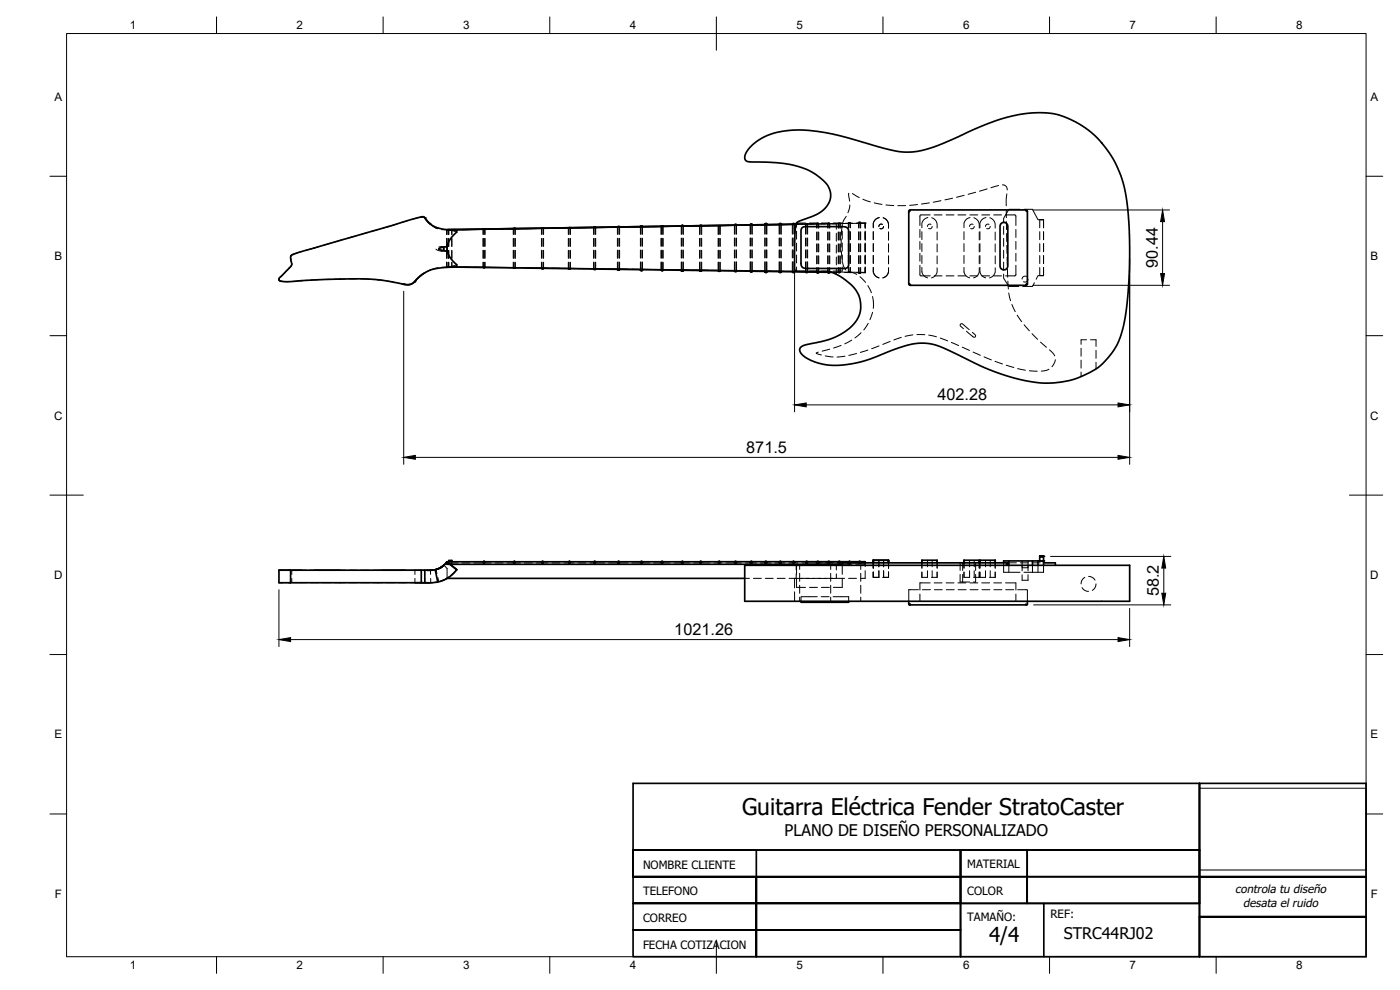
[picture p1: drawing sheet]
<svg xmlns="http://www.w3.org/2000/svg" width="420mm" height="297mm" viewBox="0 0 420 297" stroke-linecap="round" stroke-linejoin="round" font-family="sans-serif">
<defs><g id="words">
<text font-size="6.9" x="222.7" y="244.7">Guitarra Eléctrica Fender StratoCaster</text>
<text font-size="6.2" x="296.8" y="282.8">4/4</text>
<g font-size="4.9">
<text x="347.5" y="80.4" transform="rotate(-90 347.5 80.4)">90.44</text>
<text x="281.3" y="120">402.28</text>
<text x="224" y="135.8">871.5</text>
<text x="347.8" y="179" transform="rotate(-90 347.8 179)">58.2</text>
<text x="202.4" y="190.4">1021.26</text>
</g>
<g font-size="4.8">
<text x="235.5" y="250.8">PLANO DE DISEÑO PERSONALIZADO</text>
<text x="319.3" y="281.6">STRC44RJ02</text>
</g>
<g font-size="3.5">
<text x="39" y="8.8">1</text>
<text x="89" y="8.8">2</text>
<text x="139" y="8.8">3</text>
<text x="189" y="8.8">4</text>
<text x="239" y="8.8">5</text>
<text x="289" y="8.8">6</text>
<text x="339" y="8.8">7</text>
<text x="389" y="8.8">8</text>
<text x="16.3" y="30.2">A</text>
<text x="411.3" y="30.2">A</text>
<text x="16.3" y="78">B</text>
<text x="411.3" y="78">B</text>
<text x="16.2" y="125.9">C</text>
<text x="411.2" y="125.9">C</text>
<text x="16.2" y="173.7">D</text>
<text x="411.2" y="173.7">D</text>
<text x="16.3" y="221.6">E</text>
<text x="411.3" y="221.6">E</text>
<text x="16.4" y="269.4">F</text>
<text x="411.4" y="269.4">F</text>
<text x="39" y="290.8">1</text>
<text x="89" y="290.8">2</text>
<text x="139" y="290.8">3</text>
<text x="189" y="290.8">4</text>
<text x="239" y="290.8">5</text>
<text x="289" y="290.8">6</text>
<text x="339" y="290.8">7</text>
<text x="389" y="290.8">8</text>
</g>
<g font-size="3.4">
<text x="193" y="260.6">NOMBRE CLIENTE</text>
<text x="290.3" y="260.5">MATERIAL</text>
<text x="193" y="268.6">TELEFONO</text>
<text x="290.3" y="268.6">COLOR</text>
<text x="370.7" y="267.9">controla tu diseño</text>
<text x="315.3" y="275.6">REF:</text>
<text x="373.1" y="272">desata el ruido</text>
<text x="193" y="276.6">CORREO</text>
<text x="290.3" y="276.4">TAMAÑO:</text>
<text x="193" y="284.6">FECHA COTIZACION</text>
</g>
</g></defs>
<!-- layer: Visible -->
<g fill="none" stroke="#000" stroke-width=".51">
<path d="M225 44.2l3.2-2.5 3.4-1.6 3.7-.8 5-.3 5 .4 4.8 .9 18.4 5 3 .3h2.5l2.7-.5 3.7-1 16.1-7 4.6-1.6 4.9-1.2 4.8-.5 5 .3 3.4 .9 3.7 1.7 2.9 1.7 2.6 2.1 1.9 2 2.5 3.2 1.8 2.9 1.4 3.2 1.1 3.1 .7 2.9 .6 4.5 .5 7.1 .1 7.6-.2 7.4-.6 7.2-.7 4.7-1.1 4.4-1.3 3-1.2 2-2.3 2.7-1.8 1.7-1.5 1-3.6 1.8-2.7 1-3.5 .7-2.8 .3h-2.8l-2.9-.3-4-.8-4.1-1.1-7.3-2.8-12.4-5.9-2.5-.8-1.6-.2h-2.4l-3.1 .5-4.9 1.6-7.7 3-5.8 1.3-2.9 .2-3.3-.1-2.7-.6-3-1.3-2-1.6-.3-1 .3-.8 1.4-.7 4.8-1 3.6-1.1 2.4-1.2 2.6-1.8 1.8-2 1.1-2.3 .3-2.5-.3-2.2-1.2-2.5-1.4-1.5-2.6-2-2.6-1.5-2.2-.4-8.7-.1-.6-.1-.2-.5v-10.1l.5-3.6 .7-.7 5.8-2.3 1.5-1 1.1-1.1 .9-1.6 .3-1.4-.2-1.8-.9-1.8-1.2-1.4-2.5-1.9-2.1-1.1-2.8-1-5-1-10.4-.6-.6-.6-.1-1 .4-.9zM87.4 76.7l3.7-1.4 35.7-10.3 .6 .2 1.7 2 1.9 1 2.4 .6 3.7 .1v.8l-1.4 1.3-1.2 1.9-.3 1v1.4v-1.3l-1.7 .3-.8 .3 1.4 .6a1.13 1.13 0 0 1 1.5 1.1l.9 1.5 1.6 1.6v.7l-4.7 .3-3.3 .6-2.6 1.5-2.6 2.4-1.5 .5-7.9-1.3-5.3-.4-12.3 .2-10.4 .6-2.5-.2-.3-.3 .1-.6 3.7-3.9-.3-2.1zM126.5 65.1l.9 .2M127.5 65.4l1.4 1.7M133 74.2l.2 .6-.2 .4M134.7 68.9h2.1M145.1 68.7h.1M154.3 68.5l-9.2 .2M154.3 68.5h.2M154.3 68.5v.1M154.5 68.5l.1 .1M162.8 68.4l-8.2 .2"/>
<path d="M162.8 68.4h.1M162.8 68.4v.1M162.9 68.4l.2 .1M163 68.4h.1M170.9 68.3l-7.8 .2M170.9 68.3h.1M171 68.3h.1M178.4 68.2l-7.4 .1M178.4 68.2h.3M178.4 68.2h.1M178.6 68.1l.1 .1M185.6 68l-6.9 .2"/>
<path d="M185.6 68h.1M185.6 68v.1M185.7 68l.2 .1M192.5 67.8v.2M192.6 67.8l-.4 .2-6.3 .1M192.6 67.8l.2 .2zM198.7 67.8l-.3 .1M198.7 67.8h.1M198.7 67.8v.1M198.8 67.8l.2 .1zM204.7 67.7h.2M204.7 67.7l-.3 .1"/>
<path d="M204.8 67.7l-.1 .1M204.9 67.7h.1M204.9 67.7l.2 .1M204.9 67.7h5.3M210.2 67.7h.2M210.3 67.7h-.1M210.4 67.7h.1M220.7 67.4v.1M220.9 67.4l-.5 .1-10 .2M220.9 67.4l.1 .1M220.9 67.4l.2 .1M225.4 67.3v.2"/>
<path d="M225.6 67.3l.2 .2M225.8 67.5l-.5-.2-.2 .2h-4.1M229.8 67.1v.2M230 67.1h-.4l-.1 .3-3.7 .1M230 67.1l.1 .3 3.7-.1 .2-.2 .5 .2M230 67.1l.2 .2M234.1 67.1v.2M234.3 67.1l.2 .2M238.1 67.1v.2M238.2 67.1l-3.7 .2M238.2 67.1l.2 .2M238.4 67.3h.5l-104.6 1.6 10.8-.2"/>
<path d="M239.1 66.9h.1M240.7 68.3l1.3-.3h10.8l1.5 .3 .4 1v10.1l-.3 .8-1 .4-11.5-.1-1.1-.3-.4-1v-10zM273 63.4h-.3v21.8l.5 .4M273.2 63v.2M300.5 67l.6-.3 .6 .1 .5 .3 .3 .7v12.1l-.3 .7-.8 .4-.9-.3-.4-.8v-12.1zM307.9 63.2v-.2h-34.8l-.4 .4M307.9 63l.4 .3v21.9h-.2M308.1 63.4h.2M124.4 84.6l-1.3 .8-1.9-.1M127.2 82l-2.6 2.3M137 80.1l112.6 1.6M145 80.2l.4 .1"/>
<path d="M145.2 80.3h.1M145.4 80.3h.1M154.1 80.4l.4 .1M154.3 80.4v.1M154.6 80.4l-.1 .1M154.7 80.4l-.2 .1M162.5 80.5l.4 .1M162.8 80.5v.1M163 80.6l.1-.1zM170.6 80.6l.4 .1M170.8 80.6l.1 .1M171.2 80.6l-.2 .1"/>
<path d="M178.1 80.7l.5 .1M178.4 80.7v.1M178.6 80.8l.2-.1zM185.3 80.8l.4 .2M185.3 80.8h.1M185.6 80.8v.2M185.7 81l.2-.2zM192.2 80.9v.2l.4 .1M192.5 81v.2M192.8 81l-.2 .2M192.8 80.9l-.2 .3M198.4 81l.4 .2"/>
<path d="M198.6 81l.1 .2M199 81l-.2 .2M204.4 81.1l.2 .3h.3M204.7 81.1l.1 .2M205.1 81.1l-.2 .3M205.1 81.1l-.2 .2M209.9 81.2l.5 .2M210.2 81.1l.1 .2M210.4 81.3l.2-.1zM215.5 81.2h.7l-.2 .2M215.8 81.2v.2M220.4 81.3l.5 .2"/>
<path d="M220.7 81.3v.2M220.9 81.5l.2-.2zM225.1 81.4l.5 .2M225.4 81.4v.1M225.6 81.5l.2-.1zM229.5 81.4l.1 .3h.4M229.8 81.5v.2M230.1 81.4l-.1 .3M230.2 81.5l-.2 .2M233.8 81.5l.2 .2 .5-.2M234.1 81.5v.2M234.5 81.5h.1"/>
<path d="M234.5 81.5l-.2 .2M237.8 81.5l.4 .2M238.1 81.5v.2M238.2 81.7l.2-.2zM241.8 81.6l.4 .1M242 81.6l.1 .1M242.2 81.7l.2-.1zM245.1 81.6l.4 .2M245.4 81.6v.2M245.5 81.8l.2-.1zM248.4 81.7l.4 .1M248.7 81.7v.1"/>
<path d="M248.8 81.8l.2-.1zM272.7 85.2h.3M273.2 85.4v.2h34.7v-.2M308.3 85.2l-.4 .4M84.4 171.1h2.9zM84.4 171.1h-.7v3.7h3.5M87.2 171.1h39.2v3.7h-39.2zM87.9 171.1h2.6M94.3 171.1h7.7M114.7 171.1h6.8M124.6 174.8h1.8M126.4 174.8l2.4 .1"/>
<path d="M126.4 171.1h1.1M127.5 171.1v3.7M129.8 171l-1.7 .1M130.6 170.9l-3.1 .2M130.6 170.9l.8 3.7M130.8 170.8l1.4-.5 1-.7-1.1 .8zM131.4 174.6l-1.9 .3-3.1-.1M134.1 168.6v.7h118.8M134.1 168.7l-1.6 1.4-1.9 .8M134.1 168.6l-1.8 1.7M134.1 168.6h20.1M134.2 173.5h89.3"/>
<path d="M134.7 168.6v-.4h.9v.4M135.1 169.3l2 1.6zM137.1 170.9l-.9 1.1-1.8 1.4-3 1.2M145.1 168.7h.1M145.3 168.5v.1M145.3 168.4l.2 .1M145.3 168.4l-.3 .1M154.1 168.7h.1M154.3 168.8v.1M154.4 168.5v.1M154.4 168.4l.2 .1M154.4 168.4l-.3 .1"/>
<path d="M154.5 168.7h.1M154.5 168.6h8.1M162.5 168.7h.2M162.8 168.8v.1M162.9 168.5l-.1 .1M162.9 168.4l-.3 .1M162.9 168.4l.2 .1M162.9 168.7h.2M163 168.6h7.8M170.7 168.7h.1M170.9 168.8v.1M170.9 168.5v.1"/>
<path d="M170.9 168.4l.3 .1M170.9 168.4l-.3 .1M171 168.6h7.3M171 168.7h.1M178.2 168.7h.1M178.4 168.8v.1M178.5 168.5v.1M178.5 168.4l-.3 .1M178.5 168.4l.2 .1M178.6 168.7h.1M178.6 168.6h6.8M185.3 168.7h.2"/>
<path d="M185.6 168.8v.2M185.7 168.4l-.3 .1M185.7 168.4l.2 .1M185.7 168.5l-.1 .1M185.7 168.7h.2M185.8 168.6h6.5M192.2 168.7h.2M192.5 168.8v.2M192.6 168.5l-.1 .1M192.6 168.7h.2M192.7 168.6h5.8M192.8 168.5h-.5"/>
<path d="M198.4 168.7h.2M198.7 168.8l-.1 .1M198.7 168.5v.1M198.7 168.4l-.3 .1M198.7 168.4l.3 .1M198.8 168.7h.2M198.9 168.6h5.6M204.4 168.7h.2M204.7 168.8v.2M204.8 168.5v.1M204.8 168.4l.2 .1M204.8 168.4l-.3 .1"/>
<path d="M204.9 168.7h.2M205 168.6h5.1M210 168.7h.1M210.2 168.8v.1M210.3 168.5v.1M210.3 168.4l-.3 .1M210.3 168.4l.2 .1M210.4 168.7h.1M215.9 168.5h.1M215.9 168.4l-.3 .1M215.9 168.4l.2 .1M220.4 168.7h.2"/>
<path d="M220.7 168.8v.2M220.8 168.5l-.1 .1M220.9 168.7h.1M223.5 169.6h115.5v10.8h-115.5zM225.1 168.7h.2M225.1 168.7l.4-.3 .3 .3M225.1 168.7l.3 .3M225.2 168.5l-14.8 .1M225.4 168.8v.2M225.5 168.5v.1M225.6 168.7h.2M225.7 168.5h3.9"/>
<path d="M225.8 168.7l-.4 .3M229.5 168.7h.2M229.5 168.7l.3 .3M229.8 168.8v.2M229.9 168.5l-.1 .1M229.9 168.4l.3 .3-.4 .3M229.9 168.4l-.4 .3M230 168.7h.1M230.1 168.5h3.8M233.8 168.7h.2M233.8 168.7l.4-.3 .3 .3M233.8 168.7l.3 .3"/>
<path d="M234.1 168.8v.2M234.2 168.5v.1M234.3 168.7h.2M234.5 168.7l-.4 .3M237.8 168.7h.2M238.1 168.8v.2M238.1 168.5v.1M238.2 168.4l-3.8 .1M238.2 168.4h3.9M238.2 168.7h.2M241.8 168.7h.2M242.1 168.8l-.1 .2"/>
<path d="M242.1 168.5v.1M242.1 168.4l.2 .1M242.2 168.7h.2M242.3 168.5h2.9M245.1 168.7h.2M245.1 168.7l.4-.3 .2 .3M245.1 168.7l.3 .3M245.4 168.8v.2M245.4 168.5v.1M245.5 168.7h.2M245.6 168.5h9.1M245.7 168.7l-.3 .3"/>
<path d="M248.4 168.7h.2M248.7 168.8v.2M248.8 168.5l-.1 .1M248.8 168.7h.2M251.6 168.7h.2M251.8 168.8v.2M251.9 168.5v.1M252 168.7h.2M252.9 168.9h49.4v.7M254.6 168.7h.2M254.6 168.7l.1 .9M254.9 168.8v.1"/>
<path d="M255 168.5l-.1 .1M255 168.4l.2 .3M255 168.4l-.4 .3M255 168.7h.2M255.1 168.5h2.6M255.2 168.7v.2M257.7 168.7h.2M257.7 168.7v.2M258 168.8v.1M258 168.5v.1M258 168.4l-.3 .3M258 168.4l.3 .3"/>
<path d="M258.1 168.7h.2M258.2 168.5h1.5v.4M258.3 168.7l-.1 .2M266.7 168.1v.8v-.8h-4.6v.8M281.2 168.1v.8v-.8h-4.5v.8M293.9 168.1v.8v-.8h-4.6v.8M294.1 168.9v-.8h4.6v.8M302.8 168.3v1.3M309.9 168.3v1.3M311.5 168.3h-10.3v.6M311.5 168.3h.5M311.5 168.3v1.3"/>
<path d="M312 166.9h1.2zM312 166.9h1.2v1.4h-1.2zM312 166.9h.3M312 166.9h1.2M312 166.9h.1M312.3 166.9h.3M312.5 166.9h.1M312.6 166.9h.3M312.8 166.9h.4M312.9 166.9h.3M312.9 166.9h.1M313.2 168.9h3.5v.7"/>
<path d="M313.2 166.9h.1M313.2 168.3v1.3M240.4 180.4l.1 .3h14.1l.1-.3M272.7 180.4l.1 1 .4 .1M273.2 181.2v.3M307.9 181.2v.3M308.3 180.4v.9l-.2 .2h-34.9"/>
</g>
<!-- layer: Hidden -->
<g fill="none" stroke="#000" stroke-width=".3">
<path d="M254.7 58l.3 2.3M255.8 58.1l2.1 1.2M259 59.8l2.2 .8M285.9 59.5l-2.3 .5M289.4 58.6l-2.3 .6M292.8 57.7l-2.3 .6M296.2 56.7l-2.2 .7M299.7 55.7l-2.3 .6M300.8 55.5l1.1 .4 .4 1.1M302.2 58.2l-.2 3.5M90.5 75.5l-3.1 1.2-.2 .7 .4 1.7-.2 .6-3.7 3.9 .3 .7 2.8 .2M95.9 73.9l-4.2 1.2"/>
<path d="M99.3 72.9l-2.3 .7M102.7 72l-2.3 .6M106.9 70.7l-3 .9M110.4 69.8l-2.3 .6M113.8 68.8l-2.3 .6M119.2 67.2l-4.3 1.2M122.6 66.1l-2.3 .7M126.4 65.1h.1M126.4 65.1l-2.7 .7M126.5 65.1h-.1M127.4 65.3h.1M127.5 65.3v.1"/>
<path d="M127.5 65.3h.1M128.9 67.1l1.7 1.2M130.6 68.3l.8 .4M130.6 68.3l.8 .1M130.9 74.7l.5 .4 1 .2M131.7 74.1l1.3 .1M132.4 74h1.8M132.4 75.3h1.8M132.5 68.9h1.7M133 75.2l-.6 .1M134 68.9h1.6v1.5M134.1 68.9h.1"/>
<path d="M134.1 68.9h1.3M134.1 68.9v1.4M134.1 71.5v2.4M134.1 75.1v2.4v-2.4M134.1 78.7v1.4M134.1 68.9h.2M134.2 71.6l-.1 2.3M134.2 68.9v1.5M134.2 68.9h2.9M134.2 75.3h.1M134.2 74h.1M134.6 75.1v2.4"/>
<path d="M134.6 78.7l-.1 1.4M134.6 69v1.4M134.6 71.6v2.3M134.6 69l2.5 .7M134.6 68.9v1.5M135.6 78.7v1.4v-1.4M135.6 68.9v1.5M135.6 71.6v2.3M135.6 75.1v2.4M137.1 79.4l-2.6 .7M137.5 68.9l-2.9 .1M141 68.9h-2.3"/>
<path d="M144.9 68.9v1.4M144.9 71.5v2.4M144.9 75.1v2.4M144.9 78.7v1.4M145.1 78.7v1.5M145.1 71.5v2.4M145.1 75.1v2.4M145.1 68.8v1.5M145.1 68.7h.1M145.1 68.7l-.2 .2M145.1 68.8l-2.9 .1M145.2 68.7v.1"/>
<path d="M145.2 68.7l.4 .2M145.3 68.7v.2M145.4 68.7h.1M145.4 68.7l.2 .2M145.4 68.8v1.5M145.4 78.7v1.5M145.4 71.5v2.4M145.4 75.1v2.4M145.6 68.9v1.4M145.6 71.5v2.4M145.6 75.1v2.4M145.6 78.7v1.4"/>
<path d="M147.4 68.8h-2.3M151 68.7l-2.4 .1M154 68.7v1.6M154 71.5v2.4M154 75.1v2.4M154 78.7v1.6M154.2 78.7v1.6M154.2 71.5v2.4M154.2 75.1v2.4M154.2 68.7v1.6M154.2 68.5l-.2 .2M154.3 68.7h.1"/>
<path d="M154.5 68.7v1.6M154.5 71.5v2.4M154.5 75.1v2.4M154.5 78.7v1.6M154.6 68.6l.1 .1M154.6 68.6l-.6 .1M154.7 68.7v1.6M154.7 71.5v2.4M154.7 75.1v2.4M154.7 78.7v1.6M156.2 68.6l-4 .1M159.8 68.6h-2.4"/>
<path d="M162.5 68.6h.1M162.5 71.5v2.4M162.5 75.1v2.4M162.5 78.7v1.8M162.6 71.5v2.4M162.6 75.1v2.4M162.6 78.7v1.7M162.6 68.5v1.8M162.7 68.4l-.2 .2M162.8 68.5h.1M162.8 68.4l.1 .2M163 68.5v1.8"/>
<path d="M163 71.5v2.4M163 75.1v2.4M163 78.7v1.7M163.1 68.5v.1M163.1 78.7v1.8M163.1 68.6l-.6-.1v1.8M163.1 68.6v1.7M163.1 71.5v2.4M163.1 75.1v2.4M164.5 68.5l-3.5 .1M168 68.4l-2.3 .1M170.6 68.5v1.8"/>
<path d="M170.6 71.5v2.4M170.6 75.1v2.4M170.6 78.7v1.8M170.7 71.5v2.4M170.7 75.1v2.4M170.7 78.7v1.8M170.7 68.4v1.9M170.8 68.3l-.2 .2M170.9 68.3l-.1 .1M170.9 68.3v.2M171 68.4l.1 1.9M171.1 78.7v1.8"/>
<path d="M171.1 71.5v2.4M171.1 75.1v2.4M171.1 68.3l.1 .2M171.1 68.3l-.5 .2M171.2 68.5v1.8M171.2 71.5v2.4M171.2 75.1v2.4M171.2 78.7v1.8M172.3 68.4h-3.1M175.8 68.3l-2.3 .1M178.1 68.3h.1M178.1 71.5v2.4"/>
<path d="M178.1 75.1v2.4M178.1 78.7v2M178.3 71.5v2.4M178.3 75.1v2.4M178.3 78.7v2M178.3 68.3v2M178.3 68.2l-.2 .1M178.4 68.2v.1M178.5 68.2v.1M178.6 68.3v2M178.6 71.5v2.4M178.6 75.1v2.4"/>
<path d="M178.6 78.7v2M178.7 68.2l.1 .1M178.7 68.2l-.6 .1v2M178.8 68.3v2M178.8 71.5v2.4M178.8 75.1v2.4M178.8 78.7v2M181.4 68.2l-4.4 .1M185.3 68.2h.1M185.3 78.7v2.2l.2 .1M185.3 68.2v2.1M185.3 71.5v2.4"/>
<path d="M185.3 75.1v2.4M185.4 68.2v2.1M185.4 71.5v2.4M185.4 75v2.4M185.4 78.6v2.1M185.5 68l-.2 .2M185.6 68.1v.1M185.6 68l.1 .2M185.8 68.2v2.1M185.8 71.5v2.4M185.8 75.1v2.3M185.8 78.6v2.1"/>
<path d="M185.9 68.1v.1M185.9 68.1l-.6 .1M185.9 68.2v2.1M185.9 71.5v2.4M185.9 75.1v2.4M185.9 78.7v2.1M188.5 68.1l-5.9 .1M192.2 68h.1M192.2 70.3v-2.3h.6v2.3M192.2 71.5v2.4M192.2 75.1v2.3M192.2 78.6v2.3"/>
<path d="M192.3 68.1v2.2M192.3 71.5v2.3M192.3 75v2.4M192.3 78.6v2.2M192.4 67.8l-.2 .2M192.5 68h.1M192.5 67.8l.1 .2M192.7 68v2.3M192.7 71.5v2.3M192.7 75v2.4M192.7 78.6v2.2M192.8 71.5v2.4"/>
<path d="M192.8 75.1v2.3M192.8 78.6v2.3M195 68l-5.3 .1M198.4 68h.1M198.4 70.3v-2.3l.6-.1v2.4M198.4 71.5v2.4M198.4 75.1v2.4M198.4 78.7v2.3M198.5 71.5v2.4M198.5 75.1v2.3M198.5 78.6v2.3M198.5 68v2.3"/>
<path d="M198.6 67.8l-.2 .2M198.6 67.9v.1M198.7 67.8v.2M198.9 68v2.3M198.9 71.5v2.4M198.9 75.1v2.3M198.9 78.6v2.3M199 71.5v2.4M199 75.1v2.4M199 78.7v2.3M201.1 67.9l-4.9 .1M204.4 67.8h.1"/>
<path d="M204.4 67.8v2.5M204.4 67.8h.7M204.4 71.5v2.4M204.4 75.1v2.3M204.4 78.6v2.5M204.6 67.8v2.5M204.6 71.4v2.4M204.6 75v2.4M204.6 78.6v2.4M204.6 67.7l-.2 .1M204.7 67.8h.1M204.8 67.7v.1"/>
<path d="M205 67.8v2.5M205 71.4v2.4M205 75v2.4M205 78.6v2.4M205.1 67.8h.1M205.1 67.8v2.5M205.1 71.5v2.4M205.1 75.1v2.4M205.1 78.6v2.5M206.9 67.8l-4.6 .1M210 78.7v2.5l.1 .2M210 67.8v2.5"/>
<path d="M210 71.5v2.4M210 75.1v2.4M210.1 71.5v2.4M210.1 75.1v2.3M210.1 78.6v2.5M210.1 67.8v2.5M210.1 67.7l-.1 .1M210.2 67.7v.1M210.3 67.7v.1M210.4 67.8v2.5M210.4 71.5v2.4M210.4 75.1v2.3"/>
<path d="M210.4 78.6v2.5M210.5 67.7l.1 .1M210.5 67.7l-.6 .1M210.6 67.8v2.5M210.6 71.5v2.4M210.6 75.1v2.4M210.6 78.7v2.5M213.1 67.7l-5 .1M215.5 67.8h.1M215.5 67.8l.1-.1 .6 .1v2.5M215.5 71.6v2.3M215.5 75.1v2.4"/>
<path d="M215.5 78.7v2.5M215.7 70.3l.1-2.6 .2 .1v2.5M215.7 71.5v2.4M215.7 75.1v2.4M215.7 78.7v2.4M215.7 67.7l-.2 .1v2.5M215.9 67.7v.1M216 71.5v2.4M216 75.1v2.4M216 78.7v2.4M216.2 78.7v2.5M216.2 71.6v2.3"/>
<path d="M216.2 75.1v2.4M216.7 67.7h-2.4M220.4 67.5h.1M220.4 67.5v2.8M220.4 67.5h.6M220.4 71.4v2.4M220.4 75v2.4M220.4 78.6v2.7M220.5 67.6v2.6M220.5 71.4v2.4M220.5 75v2.4M220.5 78.6v2.6"/>
<path d="M220.6 67.4l-.2 .1M220.7 67.5h.1M220.7 67.4l.1 .1M220.9 67.6v2.6M220.9 71.4v2.4M220.9 75v2.4M220.9 78.6v2.6M221 67.5h.1M221 67.5v2.8M221 71.4v2.4M221 75v2.4M221 78.6v2.7"/>
<path d="M222.5 67.6h-4.7M225.1 67.5h.1M225.1 67.5h.7v2.8M225.1 67.5v2.8M225.1 71.4v2.4M225.1 75v2.4M225.1 78.6v2.8M225.3 67.5v2.7M225.3 71.4v2.4M225.3 75v2.4M225.3 78.6v2.7M225.3 67.3l-.2 .2"/>
<path d="M225.5 67.3v.2M225.6 67.5v2.7M225.6 71.4v2.4M225.6 75v2.4M225.6 78.6v2.7M225.8 71.4v2.4M225.8 75v2.4M225.8 78.6v2.8M227 67.5h-3.3M229.5 67.3h.1M229.5 70.3v-2.9h.6v2.9M229.5 71.4v2.4"/>
<path d="M229.5 75v2.4M229.5 78.6v2.8M229.6 67.4v2.8M229.6 71.4v2.4M229.6 75v2.4M229.6 78.6v2.7M229.7 67.1l-.2 .2M229.8 67.1l.1 .2M230 67.4v2.8M230 71.4v2.4M230 75v2.4M230 78.6v2.7"/>
<path d="M230.1 71.4v2.4M230.1 75v2.4M230.1 78.6v2.8M231.4 67.4l-3.2 .1M233.8 67.3h.1M233.8 70.3v-3h.7v3M233.8 71.4v2.4M233.8 75v2.4M233.8 78.6v2.9M234 67.4v2.8M234 71.4v2.4M234 75v2.4"/>
<path d="M234 78.6v2.8M234 67.1l-.2 .2M234.2 67.1v.2M234.3 67.4v2.8M234.3 71.4v2.4M234.3 75v2.4M234.3 78.6v2.8M234.5 71.4v2.4M234.5 75v2.4M234.5 78.6v2.9M235.5 67.4h-2.9M237.8 67.3h.1"/>
<path d="M237.8 67.3v2.9M237.8 67.3h.6v2.9M237.8 71.4v2.4M237.8 75v2.4M237.8 78.6v2.9M237.9 67.3v2.9M237.9 71.4v2.4M237.9 75v2.4M237.9 78.5v2.9M238 67.1l-.2 .2M238.1 67.3h.1M238.1 67.1v.2"/>
<path d="M238.3 67.3v2.9M238.3 71.4v2.4M238.3 75v2.4M238.3 78.5v2.9M238.4 71.4v2.4M238.4 75v2.4M238.4 78.6v3M239 67.2h1.8M239.1 69.4v2.4M239.1 72.9v2.4M239.1 76.5v2.4M239.5 67.3h-2.8"/>
<path d="M240.7 67.3l19-.3v1.1M241.6 67.2l-2.7 .1M241.7 67.3v2.9M241.7 71.4v2.4M241.7 75v2.4M241.7 78.6v2.9M241.8 66.9h-2.7v1.3M241.9 67.3v2.9M241.9 71.4v2.4M241.9 75v2.4M241.9 78.6v2.9M242 67.1l-.3 .2"/>
<path d="M242 67.2h2.4M242 67.3l-.1-.2-.2 .2M242.1 67.1l.3 .2M242.1 67.1v.2M242.2 67.1h.1M242.2 67.1l.2 .2M242.2 67.2l.1 3M242.3 71.4v2.4M242.3 75v2.4M242.3 78.6v2.9M242.4 78.6v3M242.4 67.3v2.9"/>
<path d="M242.4 71.4v2.4M242.4 75v2.4M243 66.9h2.3M245.1 67.2h.1M245.1 69.6v2.4M245.1 73.2v2.4M245.1 76.8v2.4M245.1 67.2h-2.4M245.2 67.2v1.2M245.2 69.6v2.4M245.2 73.2v2.4M245.2 76.8v2.3"/>
<path d="M245.3 67l-.2 .1v1.3M245.4 67.2v-.2v.2M245.5 67l-.4 .2M245.5 67l.2 .2M245.6 67.2h2.3M245.6 67.2v1.2M245.6 69.6v2.4M245.6 73.2v2.4M245.6 76.8v2.3M245.7 67.2v1.2M245.7 69.6v2.4M245.7 73.2v2.4"/>
<path d="M245.7 76.8v2.4M246.5 66.9h2.4M248.4 67.2h.1M248.4 67.2v1.2M248.4 69.6v2.4M248.4 73.2v2.4M248.4 76.8v2.4M248.5 67.1v1.3M248.5 69.6v2.4M248.5 73.2v2.4M248.5 76.8v2.3M248.6 67l-.2 .2"/>
<path d="M248.6 67.1l-.1-.1-.1 .2M248.7 67.1h-2.4M248.8 67v.2M248.8 67l.2 .2M248.9 67.1v1.3M248.9 69.6v2.4M248.9 73.2v2.4M248.9 76.8v2.3M249 67.2v1.2M249 69.6v2.4M249 73.2v2.4M249 76.8v2.4"/>
<path d="M249.1 67.2h1.9v1.6M250.1 66.9h2.7v1.3M251 70v2.4M251 73.5v2.4M251 77.1v2.4M251.5 67.2v1.2M251.5 69.6v2.4M251.5 73.2v2.4M251.5 76.8v2.4M251.7 69.6v2.4M251.7 73.2v2.4M251.7 76.8v2.3"/>
<path d="M251.7 67.1v1.3M251.7 67l.1 .1M251.7 67l-.2 .2M251.8 67l-.3 .2M251.9 67.2l-.1-.2 .4 .2M252 67h.1M252 67l.2 .2M252 67.1l.1 1.3M252.1 69.6v2.4M252.1 73.2v2.4M252.1 76.8v2.3M252.2 67.2v1.2"/>
<path d="M252.2 69.6v2.4M252.2 73.2v2.4M252.2 76.8v2.4M252.3 67.1h-2.4M252.5 71.7v2.4M252.5 75.3l.2 2.4M252.7 68.2l-.2 2.4M252.8 69.3v2.4M252.8 72.9v2.4M252.8 76.5v2.4M252.9 78.9l.4 1.2 .6 .9M254 64.9l-1.1 2.1"/>
<path d="M254.6 67h.1M254.6 69.5v2.4M254.6 73.1v2.4M254.6 76.7v2.3M254.7 67v1.4M254.7 69.5v2.4M254.7 73.1v2.4M254.7 76.7v2.4M254.8 66.8l-.2 .1v1.4M254.9 66.8v.2M254.9 66.8l.1 .2M255 66.8l-.4 .2"/>
<path d="M255 66.8l.2 .2M255.1 61.5l-.6 2.3M255.1 67v1.4M255.1 69.5v2.4M255.1 73.1v2.4M255.1 76.7v2.4M255.2 67v1.3M255.2 69.5v2.4M255.2 73.1v2.4M255.2 76.7v2.3M255.8 67h-2.3M257.7 66.9h.1"/>
<path d="M257.7 66.9l.1-.2 .5 .1v1.6M257.7 69.6v2.4M257.7 73.1v2.4M257.7 76.7v2.4M257.8 67v1.4M257.8 69.6v2.4M257.8 73.2v2.3M257.8 76.7v2.4M257.9 66.7l-.2 .1v1.6M258 66.7l-.1 .2M258 66.7v.2M258.2 67v1.4"/>
<path d="M258.2 69.6v2.4M258.2 73.2v2.3M258.2 76.7v2.4M258.3 69.6v2.4M258.3 73.1v2.4M258.3 76.7v2.4M259.7 76.5v2.4M259.7 72.9v2.4M259.7 69.3v2.4M259.7 69.6v2.4M259.7 73.2v2.4M259.7 76.7v2.5"/>
<path d="M259.7 66.9h.1M259.7 66.9l-2.7 .1M259.7 66.9v1.5M262.1 69.5v2.4M262.1 73.1v2.4M262.1 76.7v2.3M262.4 60.9l2.3 .4M263.9 65.3l-1.2 .6a2.47 2.47 0 0 0-.6 2.4M264.8 67.3h-.6l-.4 .7M265 65.3l1.1 .7a2.79 2.79 0 0 1 .6 2.4M265.2 68l-.4 .6-.7-.1M265.9 61.5l2.3 .2"/>
<path d="M266.7 69.6v2.4M266.7 73.2v2.4M266.7 76.8v2.3M271.8 61.7h-2.4M275.4 61.4l-2.4 .2M276.1 79.6v3l.3 .2h2.8M276.1 68.9v2.4M276.1 72.4v2.4M276.1 76v2.4M276.7 69.5v2.4M276.7 73.1v2.4M276.7 76.7v2.3"/>
<path d="M278.5 65.3l-1.2 .6a2.47 2.47 0 0 0-.6 2.4M278.9 60.9l-2.4 .3M279.2 64.5h-2.8l-.3 .2v3M279.4 67.3h-.7l-.4 .7M279.6 65.3l1.1 .7a2.79 2.79 0 0 1 .5 2.4M279.8 68l-.4 .6-.7-.1M280.4 64.5h2.3M281.2 69.6v2.4M281.2 73.2v2.4M281.2 76.8v2.3M282.4 60.2l-2.3 .5M283.9 64.5h2.4"/>
<path d="M287.5 64.5h2.4M289.3 69.5v2.4M289.3 73.1v2.4M289.3 76.7v2.3M291.1 64.5h2.4M291.1 65.3l-1.2 .6a2.47 2.47 0 0 0-.6 2.4M292 67.3h-.6l-.4 .7M292.3 65.3l1 .7a2.79 2.79 0 0 1 .6 2.4M292.4 68l-.4 .6-.7-.1M293.9 69.6v2.4M293.9 73.2v2.4M293.9 76.8v2.3"/>
<path d="M294.1 69.5v2.4M294.1 73.1v2.4M294.1 76.7v2.3M294.6 64.5h2.4M295.9 65.3l-1.2 .6a2.47 2.47 0 0 0-.6 2.4M296.8 67.3l-.7 .1-.3 .6M297.1 65.3l1 .7a2.79 2.79 0 0 1 .6 2.4M297.2 68l-.4 .6-.7-.1M298.2 64.5h2.4M298.7 69.6v2.4M298.7 73.2v2.4M298.7 76.8v2.3"/>
<path d="M301.2 68v2.3M301.2 71.5v2.4M301.2 75.1v2.4M301.2 78.7v2.4M301.8 64.5l3 .1 .1 3.1M302 62.9v2.4M302 66.5l.1 2.4M302.1 70.1v2.4M302.2 73.6v2.4M302.2 77.2l.1 2.4M304.9 79.6l-.1 3-3 .2M304.9 68.9v2.4"/>
<path d="M304.9 72.4v2.4M304.9 76v2.4M306.1 62.8h-3.3l-1.6 2.7v1.2M307.3 62.8h2.6l1.6 3.1h1.7v2.5v-2.5h-1.2v2.4M312 65.9h1.2M312 69.5v2.4M312 73.1v2.4M312 76.7v2.4M313.2 69.5v2.4M313.2 73.1v2.4M313.2 76.7v2.4M92.1 84.1l-4.1 .3"/>
<path d="M95.6 83.9l-2.4 .1M99.2 83.8l-2.4 .1M103.6 83.7l-3.2 .1M107.2 83.7h-2.4M108.4 83.7h2.3M111.9 83.8l3 .3M116.1 84.3l2.3 .4M119.6 85l1.6 .3M121.2 85.3h.1M124.5 84.4l-.1 .2M124.5 84.4h.1M124.6 84.3h.1"/>
<path d="M124.6 84.3l-.1 .1M127.2 82h.1M129.2 81l-2 1M129.3 81h-.1M131.4 80.3l-2.2 .7M134.1 80.1h.1M134.1 80.1h2.9M134.1 80.1l-1.5 .1M134.1 80.1h3M134.5 80.1h2.9M134.7 80.1l-.1-1.4v1.4h1M138.6 80.1h2.4"/>
<path d="M142.2 80.2h2.9M144.9 80.1h.1M144.9 80.1l.2 .2M144.9 80.1l.1 .1M145.1 80.2h2.3M145.3 80.1l-.1 .1M145.6 80.1h.1M148.6 80.2l2.4 .1M152.2 80.3l4 .1M154 80.3h.1M154 80.3l.2 .2M154 80.3l.1 .1"/>
<path d="M154.3 80.3v.1M154.4 80.3v.2M154.7 80.3h.1M157.4 80.4h2.4M161 80.4l3.5 .1M162.5 80.5h.1M162.5 80.5l.2 .1M162.8 80.5h.1M162.9 80.5l-.1 .1M165.7 80.5h2.3M169.2 80.5l3.1 .1M170.6 80.5h.1"/>
<path d="M170.6 80.5l.2 .2M170.6 80.5v.1M170.8 80.5h.1M170.9 80.5v.2M171.2 80.5h.1M173.5 80.6h2.4M177 80.6l4.4 .1M178.1 80.7h.1M178.1 80.7l.2 .1M178.4 80.7h.1M178.5 80.7v.1M182.6 80.7l5.9 .1"/>
<path d="M185.7 80.8l-.1 .2M189.7 80.8l5.3 .1M192.2 81l.2 .2M192.6 81l-.1 .2M196.2 80.9h4.9M198.4 81l.2 .2M198.7 81v.2M199 81h.1M202.3 81h4.6M204.4 81.2l.2 .2M204.8 81.2v.2M208.1 81l4.3 .1"/>
<path d="M210.3 81.2v.2M210.6 81.2h.1M213.7 81.1l4 .1M215.5 81.2h.1M215.5 81.2l.2 .2M215.8 81.2h.1M215.9 81.2v.2M218.9 81.2h3.6M220.4 81.3h.1M220.4 81.3l.2 .2M220.7 81.3h.1M220.8 81.3l-.1 .2"/>
<path d="M223.7 81.2l3.3 .1M225.1 81.4h.1M225.1 81.4l.2 .2M225.4 81.4h.1M225.5 81.4v.2M225.8 81.4h.1M228.2 81.3l3.2 .1M229.5 81.5l.2 .2M229.9 81.5l-.1 .2M232.6 81.4h2.9M233.8 81.5l.2 .2M234.2 81.5v.2"/>
<path d="M236.7 81.4l2.8 .1M237.8 81.5h.1M237.8 81.5l.2 .2M238.1 81.5h.1M238.1 81.5v.2M239.1 80.1v1.2h2.6M241.7 81.5h.1M241.7 81.5l.3 .2M241.7 81.5l.1 .1M242 81.5v.1M242.1 81.5v.2M242.9 81.3h2.4"/>
<path d="M245.1 81.6h.1M245.1 81.6l.2 .2M245.1 80.4v1.2M245.2 80.3v1.2M245.4 81.6h.1M245.4 81.6v.2M245.6 80.3v1.2M245.7 81.6h.1M245.7 80.4v1.2M246.5 81.3h2.4M248.4 81.6v.1M248.4 81.6h.1"/>
<path d="M248.4 81.6l.2 .2M248.4 80.4v1.2M248.5 80.3v1.3M248.6 81.6l.1 .1M248.8 81.6l-.1 .2M248.9 80.3v1.3M249 80.4v1.3M249.6 81.7l2.6 .1M251 80.7v1.6M251.5 81.6h.1M251.5 81.6l.2 .2M251.5 80.4v1.2"/>
<path d="M251.7 80.4v1.2M251.7 81.8h.3M251.8 81.6l.1 .2v-.2M252.1 80.4v1.2M252.2 81.6l-.2 .2M252.2 80.4v1.3l-.2 .1M252.8 80.1v1.2h-2.7M253.4 81.8h2.4M254.6 81.6h.1M254.6 81.6l.2 .2M254.6 80.2v1.4M254.7 80.3l.1 1.4"/>
<path d="M254.8 81.8h.1M254.9 81.5l2.2 .8M255 81.6l-.1 .2M255 81.8h.1M255.1 80.3v1.4M255.2 81.6l-.1 .2-.2-.1M255.2 81.6l-.2 .2M255.2 80.2v1.4M257.7 81.8h.1M257.7 81.8l.2 .2M257.7 80.3v1.5M257.8 80.3v1.4"/>
<path d="M257.9 82h.2M257.9 81.8l.1 .2M258 81.8v.2M258.1 83l1.7 1.7M258.2 80.3v1.4M258.3 81.8l-.2 .2M258.3 80.3v1.6l-.2 .1M258.4 99.9l-1.8 1.5M259.7 80.1v1.6l-19-.2M259.7 80.3v1.6M259.7 80.4v1.5l-2.7-.1M260.5 85.7l1 2.1"/>
<path d="M260.6 97l-1.4 2M261.9 89l.2 1.7v1.8M261.9 93.7l-.8 2.2M262.1 80.2a2.48 2.48 0 0 0 1.6 3.2h.1M266.7 80.4a2.43 2.43 0 0 1-1.7 3M276.7 80.2a2.47 2.47 0 0 0 1.6 3.2h.1M280.4 82.8h2.3M281.2 80.4a2.43 2.43 0 0 1-1.6 3h-.1M283.9 82.8h2.4M287.5 82.8h2.4M289.1 98.6l-.9-.8 .2-.6h.5l2 1.7M289.3 80.2a2.48 2.48 0 0 0 1.7 3.2"/>
<path d="M290 99.4l2.1 1.7h.5l.2-.3-.1-.3-.9-.8M291.1 82.8h2.4M293.9 80.4a2.43 2.43 0 0 1-1.7 3M294.1 80.2a2.47 2.47 0 0 0 1.7 3.2M294.6 82.8h2.4M298.2 82.8h2.4M298.7 80.4a2.46 2.46 0 0 1-1.7 3M301.2 82.2v1.3l1.6 2.4h2.9M302.3 80.8l.1 2.4M302.5 84.4l.1 2.3M302.7 87.9l.6 2.3M303.7 91.4l1 2.1"/>
<path d="M305.3 94.6l1.3 1.9M307.4 97.5l1.5 1.8M308.1 83a.9 .9 0 0 0-1.4 .7M308.5 83.7v.1a.87 .87 0 0 1-1.3 .7M310.4 84.8l-.5 1.1h-3M312 80.2v2.5h1.2v-2.4v2.4h-1.7l-.5 1.1M245.6 105.6l-.6 .4 1.5 .5M247.7 106.8l2.3 .3M249 104.8l-2.3 .6M252.4 103.6l-2.2 .8M253.6 106.9l-2.4 .2M255.6 102.1l-2.1 1.1"/>
<path d="M257.1 106.1l-2.4 .5M260.5 105l-2.3 .8M263.8 103.8l-2.2 .8M267.1 102.5l-2.2 .8M270.5 101.2l-2.3 .8M274 100.5l-2.4 .4M275.2 100.4h2.3M278.7 100.5l2.4 .6M282.2 101.4l2.2 .9M285.5 102.7l2.2 1M288.8 104.2l2.2 .9M292 105.6l2.2 1"/>
<path d="M295.3 107.1l2.2 .9M298.6 108.4l2.3 .8M302 109.6l2.3 .7M305.4 110.6l2.3 .5M308.9 111.2l2.4 .2M309.7 100.1l1.7 1.7M312.3 102.6l1.7 1.6M314.8 110.8l-2.3 .5M315 105l1.5 1.8M316.7 107.9l-.3 1-.7 1.1M324.4 104.5v2.4M324.4 108.1v2.4"/>
<path d="M324.4 111.6v1.4M326.1 101.9h-1.7v1.4M327.3 101.9h1.6v2M328.9 105.1v2.4M328.9 108.7v2M83.7 174.8h3.5M87.6 171.1v1.3M87.6 173.6v1.2M87.9 174.8h4.2M90.5 171.1h1.3M93 171.1h1.3M93.2 174.8h2.4"/>
<path d="M96.8 174.8h2.4M100.4 174.8h3.2M102 171.1h1.6M104.8 171.1h2.3M104.8 174.8h2.3M108.3 171.1h2.4M108.3 174.8h2.4M111.9 171.1h2.8M111.9 174.8h2.9M116 174.8h2.4M119.6 174.8h2.4M121.5 171.1h3"/>
<path d="M124.5 173.6v1.2h-1.3M124.5 171.1h4.3M124.5 171.1v1.3M124.6 171.1h1.8M127.8 171.1h.3M129.2 171.1h-1.2M129.2 171.1v1.2M129.2 173.6l.1 1.2h-4.8M129.8 171l-.6 .1M130.8 170.9l.3 1.2M131.4 173.3l.3 1.2M131.5 174.6l-3.7 .2"/>
<path d="M132.3 170.3l-1.4 .6-1.7 .2M133.2 169.6l1 1v2.9M134.1 168.6h.1M134.1 168.6l1 .8M134.2 168.6l.9 .7-.5-.4M134.2 168.6l-.1 .1M134.2 173.5l-1.8 .8M134.2 173.5h.1M134.2 173.5l-2 .9M134.6 173.3l-.4 .2M134.6 168.9l2.5 2M134.6 168.9h2.9"/>
<path d="M134.7 168.6l-.1 .6 1-.1v-.5M134.7 173.2l-2.1 1.1M135 169.2h.1M135.7 169.8h.1M136.1 172.1l-1.9 1.4M136.1 170.1l1 .8M137.1 170.9l-1.6 1.7M137.1 170.9l-.2 .3M137.1 170.9l-1.5 1.5M138.7 168.9h2.3M142.2 168.9h2.9M144.9 168.7h.2"/>
<path d="M144.9 168.7l.2 .2M145 168.6l-.1 .1M145.1 168.9h2.3M145.2 169h.1M145.2 168.8v.2M145.3 168.6h.1M145.4 168.7h.2l-.5 .2M145.5 168.6l.1 .1M148.6 168.9h2.4M152.2 168.9h4M154 168.7l.3 .3 .3-.3M154 168.7h.1"/>
<path d="M154.1 168.6l-.1 .1M154.2 168.6h.3M154.3 168.9v.1M154.3 169h.1M154.6 168.6l.1 .1M157.4 168.9h2.4M161 168.9h3.5M162.5 168.7l.1 .2M162.5 168.7l.5-.1 .1 .1M162.5 168.7h.1M162.6 168.9h.1M162.8 169h.1"/>
<path d="M163.1 168.7l-.2 .3-.3-.1M165.7 168.9h2.3M169.2 168.9h3.1M170.6 168.7h.1M170.6 168.7l.1 .2M170.6 168.6v.1M170.7 168.9h.1M170.8 168.6h.2M170.8 169h.1M170.9 168.9l-.1 .1M171.1 168.7l-.1 .3-.3-.1M171.1 168.6l.1 .1"/>
<path d="M173.5 168.9h2.3M177 168.9h4.4M178.1 168.7l.2 .2M178.1 168.7h.1M178.2 168.6l-.1 .1M178.3 168.9h.1M178.3 168.6h.3M178.4 168.9v.1M178.4 169h.1M178.7 168.7l-.1 .3-.3-.1M178.7 168.6l.1 .1M182.6 168.9h5.9"/>
<path d="M185.3 168.7l.6-.1v.3h-.5M185.3 168.7h.1M185.3 168.7l.1 .2M185.4 168.9h.1M185.6 169h.1M189.7 168.9h2.6M192.2 168.6h.5a.29 .29 0 0 1-.2 .4 .29 .29 0 0 1-.3-.4zM192.5 169h.1M192.7 168.9h2.3M192.8 168.7h.1M196.2 168.9h4.9M198.4 168.7l.1 .2"/>
<path d="M198.4 168.7h.1M198.4 168.6v.1M198.5 168.9h.1M198.5 168.6h.4M198.6 169h.1M198.9 168.6v.3h-.4M202.3 168.9h2.3M204.7 169h.1M204.9 168.9l.1-.3h-.5v.2l.2 .2M204.9 168.9l-.2 .1M206.9 168.9h-2M208.1 168.9h5"/>
<path d="M210 168.7h.1M210 168.7l.1 .2M210 168.6v.1M210.1 168.9h.1M210.1 168.6h.3M210.2 169h.1M210.2 168.9v.1M210.5 168.7l-.1 .3-.3-.1M210.5 168.6l.1 .1M214.3 168.9h2.4M215.5 168.7l.2 .2M215.5 168.7h.2"/>
<path d="M215.6 168.5l-.1 .2M215.7 168.9h.1M215.8 168.8v.2M215.9 168.5v.1M216 168.7h.2l-.2 .2h-.3M216.1 168.5l.1 .2M217.8 168.9h2.7M220.5 168.5h.5a.29 .29 0 0 1-.3 .5 .29 .29 0 0 1-.2-.5zM220.7 169h.1M220.9 168.9h1.6M221 168.7h.1M223.5 173.5h1.4"/>
<path d="M223.7 168.9h1.6M225.2 168.5h.5M225.6 168.9h1.4M226.1 173.5h2.4M228.2 168.9h1.4M229.6 168.5h.5M229.7 173.5h2.4M230 168.9h1.4M232.6 168.9h1.4M233.2 173.5h2.4M233.9 168.5h.5M234.3 168.9h1.2"/>
<path d="M236.7 168.9h1.2M236.8 173.5h13.1M237.8 168.6l.6-.1a.29 .29 0 0 1-.3 .5 .29 .29 0 0 1-.3-.4zM238.1 169h.1M238.3 168.9h1.2M238.4 168.7h.1M238.5 177.6v2.8M239 172.2v1.4h-.5v2.8M239 169.6v1.4M239.1 169.6v2.7M239.1 173.5v2.7h2.6M240 169.6v1.2"/>
<path d="M240 172v2.4M240 175.6v2.4M240 179.2v1.2M240.7 168.9h4.5M241.7 168.7l.2 .2M241.7 168.7h.1M241.9 168.9h.1M242 169h.1M242.3 168.5l-.6 .2M242.3 168.5v.4h-.4M242.9 176.2h2.4M245.2 168.5h.4"/>
<path d="M245.3 179h-4.9v1.4M245.6 168.9h9.5M246.4 179h2.4M246.5 168.9h-1.5v.7M246.5 176.2h2.4M247.7 168.9h2.4M248.4 168.7l.1 .2M248.4 168.7h.1M248.5 168.5l-.1 .2M248.5 168.5l.5 .2-.2 .3-.3-.1M248.5 168.9h.1M248.6 169h.1"/>
<path d="M249.3 169.6v1.2M249.3 172v2.4M249.3 175.6v2.4M249.3 179.2v1.2M250 179h4.7v1.4M251 172.2v1.4h-1.9M251 169.6v1.4M251.1 173.5h2.4M251.3 168.9h1.2M251.5 168.7l.6-.1v.3h-.4M251.5 168.7l.2 .2M251.5 168.7h.1"/>
<path d="M251.7 168.9h.1M251.8 169h.1M252.5 168.9h.4M252.5 168.9v.7M252.8 169.6v2.7M252.8 173.5v2.7h-2.7M254.7 168.9l.2 .1M254.7 173.5h2.3M254.7 168.5h.4M254.9 168.9v.1M255.1 168.9h2.7M255.1 168.9v.7"/>
<path d="M255.1 168.9l-.2 .1M255.7 169.3h-2.8M257.7 168.9l.2 .1M257.7 168.5h.5M258 168.9l-.1 .1M258.2 168.9h1.5v1.1M258.2 168.9l-.3 .1M258.3 169.6v1.2M258.3 172v2.4M258.3 175.6v2.4M258.3 179.2v1.2M259.7 171.2v2.3h-1.4"/>
<path d="M259.7 168.9v.4h-2.8M262.1 171.6v1.6h1.7M262.1 168.9v1.6M262.1 168.9v.7M263.8 168.1v2M263.8 171.2v2M265.2 168.1v2M265.2 171.2v2M266.7 171.6v1.6h-1.7M266.7 168.9v1.6M275.7 176.9h-3v3.5M276.1 178.3v2.1"/>
<path d="M276.7 168.9v1.6M276.8 176.9h2.4M278.3 171.2l.1 2h-1.7v-1.6M278.3 168.1v2M279.2 174.9h-3.1v2.1M279.8 168.1v2M279.8 171.2v2M280.4 174.9h2.3M280.4 176.9h2.4M281.2 171.6v1.6h-1.7M281.2 168.9v1.6M283.9 174.9h2.4"/>
<path d="M284 176.9h2.4M287.5 174.9h2.4M287.5 176.9h2.4M288.1 172.3v2.3h.8v-2.3M288.1 168.9v2.3M288.9 174.6h2.1M288.9 168.9v2.3M289.3 171.6v1.6h1.7M289.3 168.9v1.6M291 168.1v2M291 171.2v2M291.1 174.9h2.4"/>
<path d="M291.1 176.9h2.4M292.4 168.1v2M292.4 171.2v2M292.8 172.3v2.3h-.6M292.8 168.9v2.3M293.9 171.6v1.6h-1.7M293.9 168.9v1.6M294.1 168.9v1.6M294.6 174.9h2.4M294.7 176.9h2.4M295.8 171.2v2h-1.7v-1.6M295.8 168.1v2"/>
<path d="M297.2 168.1v2M297.2 171.2v2M298.2 174.9h2.4M298.3 176.9h2.4M298.7 171.6v1.6h-1.7M298.7 168.9v1.6M301.2 168.9v2.8h4.9M301.8 174.9h3.1v2.1M301.8 176.9h2.4M302 168.9v.7M302.3 168.9h2.7M302.8 169.6v2.1"/>
<path d="M304.9 178.3v2.1M305.4 176.9h2.9v3.5M306.2 168.9h2.4M306.7 172.5v1.6h1.8v-1.6M306.7 168.3v2.1h1.8v-2.1M306.7 169.6v1.7M307.3 171.7h2.6M308.5 169.6v1.7M309.8 168.9h2.4M309.9 169.6v2.1M311.5 169.6v2.1M312 166.9h1"/>
<path d="M312 168.3h1.2h-1.2M312.2 166.9h.6M312.3 166.9h.1M312.3 166.9h.3M312.3 166.9h.2M312.4 166.9h.1M312.5 166.9h.1M312.6 166.9h.3M312.6 166.9h.2zM312.8 166.9h.1M313.2 166.9h.1M313.2 169.6v2.1h-3.3"/>
<path d="M324.7 176.3l.9 .9 1.1 .2M325.6 173.2l-.9 1-.3 1M326.7 172.9l1.3 .5 .6 .7M328.9 175.2l-.3 1.2-.8 .7M272.7 181.2l.3 .3M308.3 181.2l-.2 .3"/>
</g>
<!-- layer: Visible -->
<g fill="#000">
<circle cx="127.5" cy="65.4" r=".25"/>
<circle cx="128.9" cy="67.1" r=".25"/>
<circle cx="154.5" cy="68.5" r=".25"/>
<circle cx="171" cy="68.3" r=".25"/>
<circle cx="185.7" cy="68" r=".25"/>
<circle cx="210.4" cy="67.7" r=".25"/>
<circle cx="225.8" cy="67.5" r=".25"/>
<circle cx="121.2" cy="85.3" r=".25"/>
<circle cx="124.4" cy="84.6" r=".25"/>
<circle cx="185.3" cy="80.8" r=".25"/>
<circle cx="192.2" cy="81" r=".25"/>
<circle cx="198.4" cy="81" r=".25"/>
<circle cx="204.4" cy="81.2" r=".25"/>
<circle cx="210" cy="81.2" r=".25"/>
<circle cx="229.5" cy="81.5" r=".25"/>
<circle cx="233.8" cy="81.5" r=".25"/>
<circle cx="313.2" cy="166.9" r=".25"/>
<circle cx="313.2" cy="168.3" r=".25"/>
<circle cx="272.7" cy="181.2" r=".25"/>
</g>
<!-- layer: Visible Narrow -->
<g fill="none" stroke="#000" stroke-width=".3">
<path d="M225.8 67.5h-.7M230.1 67.4h-.6M233.8 67.3h.7M238.9 67.4l-101.8 1.6M137.1 80l101.8 1.4M247.2 81.5h.4M145.1 168.6l.1 .2zM154.2 168.6l-.1 .2 .2 .1 .3-.1-.1-.2M162.6 168.6l.2 .3 .2-.1v-.2M170.8 168.6l-.2 .1 .3 .2 .2-.2-.1-.1M178.3 168.6l.1 .3 .3-.1-.1-.2M185.4 168.6l.1 .4 .4-.1-.1-.3"/>
<path d="M192.3 168.6l-.1 .2 .3 .2 .3-.2-.1-.2M198.5 168.6l.1 .3 .3-.1v-.2M204.5 168.6l.2 .4 .4-.2-.1-.2M210.1 168.6l.1 .3 .3-.1-.1-.2M220.5 168.5l-.1 .3 .3 .2 .3-.1v-.4M237.9 168.5l-.1 .3 .3 .2 .3-.2v-.3M241.9 168.5l-.1 .3 .2 .2 .3-.1v-.4M248.5 168.5l-.1 .3 .2 .2 .4-.2-.1-.3M251.7 168.5l-.1 .3 .2 .2 .3-.2v-.3M252.9 168.9l-.1 .7"/>
</g>
<!-- layer: BORDER -->
<g fill="none" stroke="#000" stroke-width=".3">
<path d="M20 10.1h390v276.9h-390zM65 5.1v5M115 5.1v5M165 5.1v5M215 5.1v10M265 5.1v5M315 5.1v5M365 5.1v5M15 52.9h5M410 52.9h5M15 100.7h5M410 100.7h5"/>
<path d="M15 148.6h10M405 148.6h10M15 196.4h5M410 196.4h5M15 244.2h5M410 244.2h5M65 287v5M115 287v5M165 287v5M215 282.1v9.9M265 287v5M315 287v5"/>
<path d="M365 287v5"/>
</g>
<!-- layer: FD_Dimensions -->
<g fill="none" stroke="#000" stroke-width=".3">
<path d="M310 63h41M339 77.5v61.8M348.9 66.5v15.6M121.2 87.4v51.9M238.5 81.6v42M310 85.6h41M124.7 137.2h210.8M242 121.5h93.5M83.7 176.9v17.1M315.3 166.9h36.1M349.3 170.4v7.6M87.2 191.9h248.3"/>
<path d="M310.2 181.5h41.2M339 182.5v11.5"/>
</g>
<path d="M348.9 63l.6 3.5h-1.2zM348.3 82.1h1.2l-.6 3.5zM121.2 137.2l3.5-.6v1.2zM238.5 121.5l3.5-.6v1.2zM335.5 136.6l3.5 .6-3.5 .6zM335.5 120.9l3.5 .6-3.5 .6zM348.7 178h1.1l-.5 3.5zM349.3 166.9l.5 3.5h-1.1zM83.7 191.9l3.5-.6v1.2zM335.5 191.3l3.5 .6-3.5 .6z" fill="#000" stroke="#000" stroke-width=".3"/>
<g fill="none" stroke="#000" stroke-width=".51">
<path d="M190 255h170v-20v28h-51.7h51.7v-8v16M227 255v16v-8h61.3h-98.3M288.3 255h71.7h-51.7v8h-20v8zM288.3 255h20v8h-20v-8v16M288.3 255h-98.3v8v-28h220v52h-220v-24M190 263h37h-37M227 271v8v-8M227 279v8v-8M227 279h-37h37M227 271h-37h37M288.3 271h20v-8v8M288.3 279h-61.3h61.3"/>
<path d="M288.3 271h-61.3h61.3M288.3 271h71.7M288.3 271v16M313.3 271v16M360 263v24zM410 275h-50h50M410 263h-50h50"/>
</g>
<!-- layer: 0 -->
<path d="M360 236.5h50v24.5h-50z" fill="none" stroke="#000" stroke-width=".3"/>
<use href="#words"/>
</svg>
